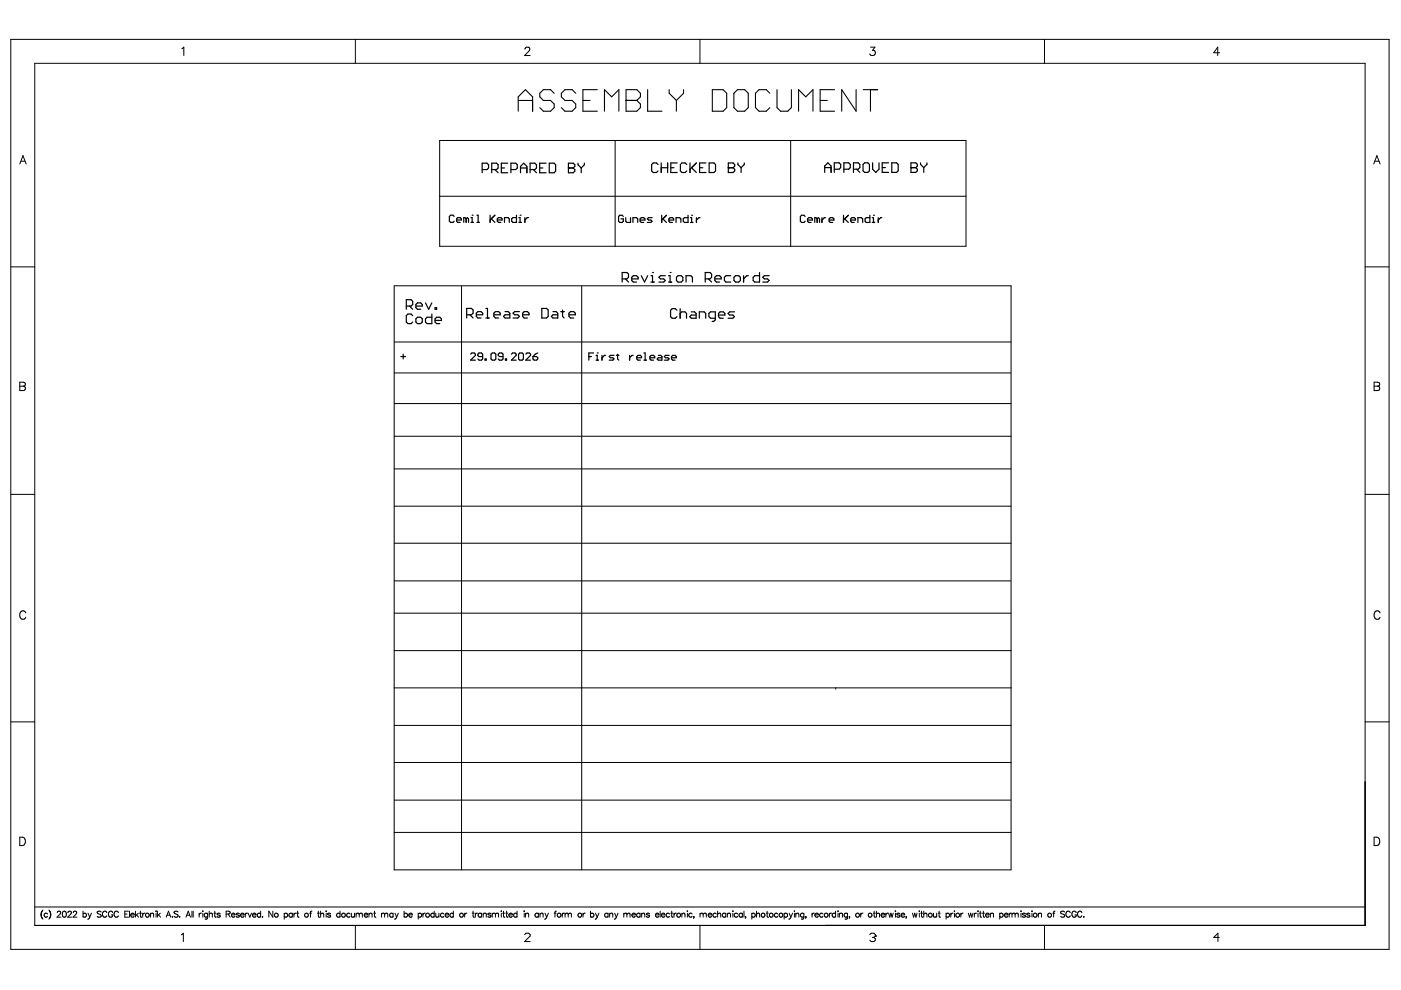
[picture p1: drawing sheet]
<svg xmlns="http://www.w3.org/2000/svg" width="297mm" height="210mm" viewBox="0 0 297 210" stroke-linecap="round" stroke-linejoin="round" font-family="sans-serif">
<g fill="none" stroke="#000" stroke-width=".21">
<path d="M2.3 8.3h292.2v193h-292.2zM7.4 13.4h282v182.8h-282zM38.5 10.3l.5-.3v1.8M75.3 8.3v5.1M111.3 10.4l.3-.4 .6 .2a.55 .55 0 0 1-.1 .7l-.9 .9h1.2M148.4 8.3v5.1M184.6 10h.9l-.5 .7a.59 .59 0 0 1 .4 .9 .59 .59 0 0 1-1-.2M221.5 8.3v5.1M258.6 11.2h-1.3l.9-1.2v1.8M4.2 34.8l.7-1.8 .6 1.8M4.4 34.2h.9M93.2 29.8h111.6v22.4h-111.6z"/>
<path d="M130.4 29.8v22.4M130.4 29.8h.1M167.6 29.8v22.4M291.3 34.8l.6-1.8 .7 1.8M291.5 34.2h.9M2.3 56.6h5.1M93.2 41.6h111.6M93.2 41.6h.1M289.4 56.6h5.1M83.6 60.6h130.8v123.8h-130.8zM83.6 79.1h130.7M83.6 72.5h130.8"/>
<path d="M97.9 60.7v123.7M123.3 60.7v123.7M4.2 81h.8l.3 .2 .1 .3-.4 .4a.47 .47 0 0 1 .4 .4 .47 .47 0 0 1-.4 .5h-.8zM4.2 81.9h.8M83.6 99.4h130.8M83.6 92.5h130.8M83.6 85.6h130.8M291.3 81h.8l.3 .2 .1 .3-.4 .4a.47 .47 0 0 1 .4 .4 .47 .47 0 0 1-.4 .5h-.8zM291.3 81.9h.8M2.3 104.8h5.1M83.6 115.2h130.8M83.6 107.3h130.8"/>
<path d="M289.4 104.8h5.1M5.5 129.9a.65 .65 0 0 0-.8-.4 .65 .65 0 0 0-.5 .7v.4a.65 .65 0 0 0 .5 .7 .65 .65 0 0 0 .8-.4M83.6 137.9h130.8M83.6 130h130.8M83.6 123.2h130.7M292.6 129.9a.65 .65 0 0 0-.7-.4 .65 .65 0 0 0-.6 .7v.4a.65 .65 0 0 0 .6 .7 .65 .65 0 0 0 .7-.4M2.3 153.1h5.1M83.6 145.8h130.8M83.6 153.8h130.8M177.2 145.8v.3M289.4 153.1h5.1M4.2 177.5h.6a.95 .95 0 0 1 .6 .9 .95 .95 0 0 1-.6 .9h-.6z"/>
<path d="M83.6 161.7h130.8M83.6 169.6h130.7M83.6 176.5h130.8M291.3 177.5h.6a.95 .95 0 0 1 .6 .9 .95 .95 0 0 1-.6 .9h-.6zM7.4 192.3h282M8.9 194.6l.1 .2M9 193.1l-.2 .4a1.33 1.33 0 0 0 .2 1.3M9 194.8l.1 .1M9 193.1l-.2 .7 .1 .7M9.1 193l-.1 .1M10.1 193.8a.41 .41 0 0 0-.6-.1 .41 .41 0 0 0 0 .6 .41 .41 0 0 0 .6 0M10.4 193l.1 .1"/>
<path d="M10.5 193.1l.1 .2M10.5 193.1a1.32 1.32 0 0 1 0 1.7M10.5 194.8l-.1 .1M10.6 193.3l.1 .7-.2 .8M12.1 193.5l.3-.3h.2l.3 .2-.2 .5-.6 .6h.8M13.4 193.3l.2-.1a.66 .66 0 0 1 .5 .6 .66 .66 0 0 1-.5 .7 .81 .81 0 0 1-.2-1.2zM14.4 193.5l.2-.3h.3l.2 .2-.1 .5-.7 .6h.9M15.5 193.5l.3-.3h.2l.3 .2-.2 .5-.6 .6h.8M17.6 193.8a.41 .41 0 0 1 .6-.1 .41 .41 0 0 1 0 .6 .41 .41 0 0 1-.6 0M17.6 193.2v1.3M18.7 193.6l.3 .9M19 194.5l-.4 .4"/>
<path d="M19.4 193.6l-.4 .9M21.4 193.4l-.3-.2-.5 .2 .1 .3 .7 .4v.2l-.3 .2-.5-.2M22.6 193.5a.47 .47 0 0 0-.5-.3 .47 .47 0 0 0-.4 .5v.3a.47 .47 0 0 0 .4 .5 .47 .47 0 0 0 .5-.3M23.9 193.5a.47 .47 0 0 0-.5-.3 .47 .47 0 0 0-.4 .5v.3a.46 .46 0 0 0 .4 .5 .46 .46 0 0 0 .5-.5h-.3M25.1 193.5a.47 .47 0 0 0-.5-.3 .47 .47 0 0 0-.4 .5v.3a.47 .47 0 0 0 .4 .5 .47 .47 0 0 0 .5-.3M26.5 193.8h.4M27.2 193.2h-.7v1.3h.7M27.5 193.2v1.3M27.7 194l.1 .3 .2 .2 .4-.2M27.9 193.7h.4l.1 .3h-.7zM28.7 193.2v1.3M29 194l.4 .5"/>
<path d="M29.3 193.6l-.6 .6M29.6 193.6h.4M29.8 193.2v1l.3 .3M30.2 193.6v.9M30.7 193.6l-.3 .1-.2 .3M31.9 193.9l.3-.3 .3 .1 .1 .8M31.9 193.6v.9M33 193.2h.2zM33.1 193.6v.9M33.4 193.2v1.3M33.6 194l.4 .5M34 193.6l-.6 .6"/>
<path d="M35.2 194.5l.5-1.3 .5 1.3M35.4 194h.6M36.5 194.4h.1zM37.7 193.4l-.3-.2-.5 .2 .1 .3 .7 .4v.2l-.3 .2-.5-.2M38 194.4h.2zM38.4 198.2l.5-.3v1.7M39.4 194.5l.5-1.3 .5 1.3M39.6 194h.6M40.7 193.2v1.3M41 193.2v1.3M42.2 193.6v.9M42.7 193.6l-.3 .1-.2 .3"/>
<path d="M42.9 193.2h.2zM43 193.6v.9M44 193.8a.41 .41 0 0 0-.6-.1 .41 .41 0 0 0 0 .6 .41 .41 0 0 0 .6 0M44 193.6v1.2h-.5M44.4 193.9l.3-.3 .3 .1v.8M44.4 193.2v1.3M45.4 193.6h.4M45.5 193.2v1l.3 .3M46.7 193.8l-.3-.2-.3 .1v.2l.5 .2 .1 .2-.3 .2-.4-.2M47.9 193.8l.8-.1v-.4l-.8-.1v1.3M48.4 193.8l.4 .7M49.1 194v.3l.3 .2 .4-.2"/>
<path d="M49.3 193.7h.4l.1 .3h-.7zM50.7 193.8l-.2-.2-.4 .1v.2l.6 .2v.2l-.2 .2-.4-.2M51 194l.1 .3 .2 .2 .4-.2M51.2 193.7h.4l.1 .3h-.7zM52 193.6v.9M52.5 193.6l-.3 .1-.2 .3M52.6 193.6l.4 .9 .3-.9M53.5 194l.1 .3 .2 .2 .5-.2M53.7 193.7h.4l.2 .3h-.8zM55.3 193.8a.41 .41 0 0 0-.6-.1 .41 .41 0 0 0 0 .6 .41 .41 0 0 0 .6 0M55.3 193.2v1.3M55.6 194.4h.1z"/>
<path d="M57.8 193.2v1.3l-.8-1.3v1.3M60.3 193.8a.41 .41 0 0 1 .6-.1 .41 .41 0 0 1 0 .6 .41 .41 0 0 1-.6 0M60.3 193.6v1.3M62 193.8a.41 .41 0 0 0-.6-.1 .41 .41 0 0 0 0 .6 .41 .41 0 0 0 .6 0M62 193.6v.9M62.3 193.6v.9M62.8 193.6l-.3 .1-.2 .3M62.9 193.6h.4M63.1 193.2v1l.3 .3M65.6 193.6h.5M66.1 193.2l-.3 .2v1.1M67.3 193.6h.4"/>
<path d="M67.5 193.2v1l.3 .3M68 193.9l.3-.3 .3 .1v.8M68 193.2v1.3M69.1 193.2h.1zM69.2 193.6v.9M70.1 193.8l-.2-.2-.4 .1v.2l.5 .2 .1 .2-.2 .2-.5-.2M72.1 193.8a.41 .41 0 0 0-.6-.1 .41 .41 0 0 0 0 .6 .41 .41 0 0 0 .6 0M72.1 193.2v1.3M74.2 193.8a.41 .41 0 0 0-.6-.1 .41 .41 0 0 0 0 .6 .41 .41 0 0 0 .6 0M74.5 193.6l.1 .8 .3 .1 .3-.3M75.2 193.6v.9M75.3 196.2v5.1"/>
<path d="M75.5 193.9l.3-.3 .3 .1 .1 .2M75.5 193.6v.9M76.2 193.9l.3-.3 .3 .1v.8M76.2 193.9v.6M77.2 194l.1 .3 .2 .2 .5-.2M77.4 193.7h.4l.2 .3h-.8zM78.2 193.9l.3-.3 .3 .1 .1 .8M78.2 193.6v.9M79.2 193.6h.4M79.4 193.2v1l.3 .3M80.9 193.9l.3-.3 .3 .1v.2M80.9 193.6v.9"/>
<path d="M81.5 193.9l.4-.3 .3 .1v.8M81.5 193.9v.6M83.3 193.8a.41 .41 0 0 0-.6-.1 .41 .41 0 0 0 0 .6 .41 .41 0 0 0 .6 0M83.3 193.6v.9M83.7 193.6l.4 .9M84.1 194.5l-.4 .4M84.5 193.6l-.4 .9M85.7 193.8a.41 .41 0 0 1 .6-.1 .41 .41 0 0 1 0 .6 .41 .41 0 0 1-.6 0M85.7 193.2v1.3M86.7 194v.3l.3 .2 .4-.2M86.9 193.7h.4l.1 .3h-.7zM88.7 193.8a.41 .41 0 0 1 .6-.1 .41 .41 0 0 1 0 .6 .41 .41 0 0 1-.6 0"/>
<path d="M88.7 193.6v1.3M89.7 193.6v.9M90.2 193.6l-.4 .1-.1 .3M92.1 193.8a.41 .41 0 0 0-.6-.1 .41 .41 0 0 0 0 .6 .41 .41 0 0 0 .6 0M92.1 193.2v1.3M92.4 193.6l.1 .8 .3 .1 .3-.3M93.1 193.6v.9M94.1 193.8a.41 .41 0 0 0-.6-.1 .41 .41 0 0 0 0 .6 .41 .41 0 0 0 .6 0M94.4 194l.1 .3 .2 .2 .4-.2M94.6 193.7h.4l.1 .3h-.7zM96.1 193.8a.41 .41 0 0 0-.6-.1 .41 .41 0 0 0 0 .6 .41 .41 0 0 0 .6 0M96.1 193.2v1.3"/>
<path d="M98.5 193.6v.9M99 193.6l-.3 .1-.2 .3M100.1 193.6h.4M100.3 193.2v1l.3 .3M100.8 193.6v.9M101.3 193.6l-.3 .1-.2 .3M102.1 193.8a.41 .41 0 0 0-.6-.1 .41 .41 0 0 0 0 .6 .41 .41 0 0 0 .6 0M102.1 193.6v.9M102.4 193.9l.3-.3 .3 .1 .1 .8M102.4 193.6v.9M104.1 193.8l-.2-.2-.4 .1v.2l.5 .2 .1 .2-.2 .2-.5-.2M104.4 193.9l.3-.3 .3 .1v.2"/>
<path d="M104.4 193.6v.9M105 193.9l.3-.3 .3 .1 .1 .8M105 193.9v.6M106.2 193.2h.1zM106.3 193.6v.9M106.6 193.6h.4M106.7 193.2v1l.4 .3M107.2 193.6h.5M107.4 193.2v1l.3 .3M107.9 194l.1 .3 .2 .2 .4-.2M108 193.8l.4-.2 .2 .4h-.7zM109.6 193.8a.41 .41 0 0 0-.6-.1 .41 .41 0 0 0 0 .6 .41 .41 0 0 0 .6 0"/>
<path d="M109.6 193.2v1.3M111.1 193.2h.1zM111.1 193.6v.9M111.2 198.2l.3-.3h.6l.3 .3v.3l-1.2 1.1h1.2M111.4 193.9l.3-.3 .3 .1 .1 .8M111.4 193.6v.9M114.1 193.8a.41 .41 0 0 0-.5-.1 .41 .41 0 0 0 0 .6 .41 .41 0 0 0 .5 0M114.1 193.6v.9M114.5 193.9l.3-.3 .3 .1 .1 .8M114.5 193.6v.9M115.5 193.6l.4 .9M115.9 194.5l-.4 .4"/>
<path d="M116.3 193.6l-.4 .9M117.5 193.6h.4M118 193.2l-.3 .2v1.1M119.2 193.6v.9M119.7 193.6l-.3 .1-.2 .3M119.8 193.9l.3-.3 .3 .1 .1 .2M119.8 193.6v.9M120.5 193.9l.3-.3 .3 .1v.8M120.5 193.9v.6M123.6 193.6v.9M124.1 193.6l-.3 .1-.2 .3M125.2 193.8a.41 .41 0 0 1 .6-.1 .41 .41 0 0 1 0 .6 .41 .41 0 0 1-.6 0"/>
<path d="M125.2 193.2v1.3M126.3 193.6l.3 .9M126.6 194.5l-.4 .4M127 193.6l-.4 .9M128.9 193.8a.41 .41 0 0 0-.6-.1 .41 .41 0 0 0 0 .6 .41 .41 0 0 0 .6 0M128.9 193.6v.9M129.3 193.9l.3-.3 .3 .1v.8M129.3 193.6v.9M130.3 193.6l.4 .9M130.7 194.5l-.4 .4M131 193.6l-.3 .9M132.3 193.9l.3-.3 .3 .1v.2"/>
<path d="M132.3 193.6v.9M132.9 193.9l.3-.3 .3 .1 .1 .8M132.9 193.9v.6M134 194v.3l.3 .2 .4-.2M134.2 193.7h.4l.1 .3h-.7zM135.7 193.8a.41 .41 0 0 0-.6-.1 .41 .41 0 0 0 0 .6 .41 .41 0 0 0 .6 0M135.7 193.6v.9M136 193.9l.3-.3 .3 .1 .1 .8M136 193.6v.9M137.7 193.8l-.2-.2-.4 .1v.2l.5 .2 .1 .2-.2 .2-.5-.2M139 194v.3l.3 .2 .4-.2M139.2 193.7h.4l.1 .3h-.7z"/>
<path d="M140 193.2v1.3M140.2 194l.1 .3 .2 .2 .5-.2M140.4 193.7h.4l.2 .3h-.8zM142 193.8a.41 .41 0 0 0-.6-.1 .41 .41 0 0 0 0 .6 .41 .41 0 0 0 .6 0M142.2 193.6h.5M142.4 193.2v1l.3 .3M142.9 193.6v.9M143.4 193.6l-.3 .1-.2 .3M144.6 193.9l.3-.3 .3 .1v.8M144.6 193.6v.9M145.7 193.2h.1zM145.7 193.6v.9"/>
<path d="M146.8 193.8a.41 .41 0 0 0-.6-.1 .41 .41 0 0 0 0 .6 .41 .41 0 0 0 .6 0M147 194.4h.1zM147.1 194.4l-.1 .3M148.4 196.2v5.1M148.4 193.6v.9M148.4 193.9l.3-.3 .3 .1 .1 .2M149.1 193.9l.3-.3 .3 .1 .1 .8M149.1 193.9v.6M150.2 194v.3l.3 .2 .4-.2M150.3 193.7h.5l.1 .3h-.7zM151.9 193.8a.41 .41 0 0 0-.6-.1 .41 .41 0 0 0 0 .6 .41 .41 0 0 0 .6 0M152.1 193.9l.3-.3 .4 .1v.8"/>
<path d="M152.1 193.2v1.3M153.9 193.8a.41 .41 0 0 0-.6-.1 .41 .41 0 0 0 0 .6 .41 .41 0 0 0 .6 0M153.9 193.6v.9M154.2 193.9l.3-.3 .3 .1 .1 .8M154.2 193.6v.9M155.3 193.2h.1zM155.4 193.6v.9M156.4 193.8a.41 .41 0 0 0-.6-.1 .41 .41 0 0 0 0 .6 .41 .41 0 0 0 .6 0M157.4 193.8a.41 .41 0 0 0-.6-.1 .41 .41 0 0 0 0 .6 .41 .41 0 0 0 .6 0M157.4 193.6v.9M157.7 193.2v1.3M158 194.4h.1z"/>
<path d="M158.1 194.4l-.1 .3M159.4 193.8a.41 .41 0 0 1 .6-.1 .41 .41 0 0 1 0 .6 .41 .41 0 0 1-.6 0M159.4 193.6v1.3M160.4 193.9l.3-.3 .3 .1 .1 .8M160.4 193.2v1.3M162.5 193.6h.4M162.6 193.2v1l.3 .3M164.9 193.8a.41 .41 0 0 0-.6-.1 .41 .41 0 0 0 0 .6 .41 .41 0 0 0 .6 0M166.3 193.8a.41 .41 0 0 1 .6-.1 .41 .41 0 0 1 0 .6 .41 .41 0 0 1-.6 0M166.3 193.6v1.3M167.3 193.6l.4 .9M167.7 194.5l-.4 .4"/>
<path d="M168 193.6l-.3 .9M168.4 193.2h.1zM168.4 193.6v.9M168.7 193.9l.3-.3 .3 .1 .1 .8M168.7 193.6v.9M170.4 193.8a.41 .41 0 0 0-.6-.1 .41 .41 0 0 0 0 .6 .41 .41 0 0 0 .6 0M170.4 193.6v1.2h-.5M170.8 194.4h.1zM170.9 194.4l-.1 .3M172.2 193.6v.9M172.7 193.6l-.3 .1-.2 .3M172.8 194v.3l.3 .2 .4-.2"/>
<path d="M173 193.7h.4l.1 .3h-.7zM174.5 193.8a.41 .41 0 0 0-.6-.1 .41 .41 0 0 0 0 .6 .41 .41 0 0 0 .6 0M175.8 193.6v.9M176.3 193.6l-.3 .1-.2 .3M177.2 193.8a.41 .41 0 0 0-.6-.1 .41 .41 0 0 0 0 .6 .41 .41 0 0 0 .6 0M177.2 193.2v1.3M177.6 193.2h.1zM177.7 193.6v.9M178 193.9l.3-.3 .3 .1v.8M178 193.6v.9M179.7 193.8a.41 .41 0 0 0-.6-.1 .41 .41 0 0 0 0 .6 .41 .41 0 0 0 .6 0M179.7 193.6l-.1 1.2h-.5"/>
<path d="M180 194.4h.1zM180.1 194.4l-.1 .3M182.5 193.6v.9M183 193.6l-.3 .1-.2 .3M184.4 198.2l.3-.3h.6l.3 .3v.3M185 198.8h.3M185.1 193.6h.5M185.3 198.8l.3 .2v.3l-.3 .3h-.6l-.3-.3M185.3 193.2v1l.3 .3M185.6 198.5h.1M185.6 198.5l-.3 .3M185.8 193.9l.3-.3 .3 .1 .1 .8"/>
<path d="M185.8 193.2v1.3M186.8 194l.1 .3 .2 .2 .4-.2M187 193.7h.4l.1 .3h-.7zM187.8 193.6v.9M188.3 193.6l-.3 .1-.2 .3M188.4 193.6l.3 .9 .2-.9 .2 .9 .3-.9M189.8 193.2h.1zM189.9 193.6v.9M190.8 193.8l-.2-.2-.4 .1v.2l.5 .2 .1 .2-.2 .2-.5-.2M191.1 194v.3l.3 .2 .4-.2M191.3 193.7h.4l.1 .3h-.7zM192.1 194.4h.1z"/>
<path d="M192.2 194.4l-.1 .3M193.5 193.6l.2 .9 .3-.9 .2 .9 .2-.9M194.9 193.2h.1zM194.9 193.6v.9M195.2 193.6h.4M195.4 193.2v1l.3 .3M195.9 193.9l.3-.3 .3 .1v.8M195.9 193.2v1.3M197.9 193.6l.1 .8 .3 .1 .3-.3M198.6 193.6v.9M198.9 193.6h.4M199.1 193.2v1l.3 .3"/>
<path d="M200.6 193.8a.41 .41 0 0 1 .6-.1 .41 .41 0 0 1 0 .6 .41 .41 0 0 1-.6 0M200.6 193.6v1.3M201.6 193.6v.9M202.1 193.6l-.3 .1-.2 .3M202.3 193.2h.1zM202.4 193.6v.9M203.7 193.6v.9M204.2 193.6l-.3 .1-.2 .3M205.3 193.6l.3 .9 .2-.9 .2 .9 .3-.9M206.6 193.6v.9M207.1 193.6l-.3 .1-.2 .3M207.3 193.2h.1z"/>
<path d="M207.4 193.6v.9M207.6 193.6h.5M207.8 193.2v1l.3 .3M208.3 193.6h.4M208.5 193.2v1l.3 .3M209 194v.3l.3 .2 .4-.2M209.2 193.7h.4l.1 .3h-.7zM210 193.9l.3-.3 .3 .1v.8M210 193.6v.9M212 193.8a.41 .41 0 0 1 .6-.1 .41 .41 0 0 1 0 .6 .41 .41 0 0 1-.6 0M212 193.6v1.3M213 194v.3l.3 .2 .4-.2"/>
<path d="M213.1 193.7h.5l.1 .3h-.7zM214 193.6v.9M214.4 193.6l-.3 .1-.1 .3M214.6 193.9l.3-.3 .3 .1v.2M214.6 193.6v.9M215.2 193.9l.3-.3 .3 .1 .1 .8M215.2 193.9v.6M216.4 193.2h.1zM216.5 193.6v.9M217.4 193.8l-.2-.2-.4 .1v.2l.6 .2v.2l-.2 .2-.4-.2M218.4 193.8l-.3-.2-.4 .1v.2l.6 .2 .1 .2-.3 .2-.4-.2M218.7 193.2h.2z"/>
<path d="M218.8 193.6v.9M220.1 193.9l.4-.3 .3 .1v.8M220.1 193.6v.9M221.5 196.2v5.1M223.2 193.6h.4M223.7 193.2l-.3 .2v1.1M225.7 193.4l-.3-.2-.5 .2 .1 .3 .7 .4v.2l-.3 .2-.5-.2M226.9 193.5a.47 .47 0 0 0-.5-.3 .47 .47 0 0 0-.4 .5v.3a.47 .47 0 0 0 .4 .5 .47 .47 0 0 0 .5-.3M228.2 193.5a.47 .47 0 0 0-.6-.3 .47 .47 0 0 0-.3 .5v.3a.46 .46 0 0 0 .4 .5 .46 .46 0 0 0 .5-.5h-.3M229.4 193.5a.47 .47 0 0 0-.6-.3 .47 .47 0 0 0-.3 .5v.3a.47 .47 0 0 0 .3 .5 .47 .47 0 0 0 .6-.3M229.7 194.4h.2zM258.5 198.8h-1.2l.9-.9v1.7"/>
<circle cx="31.2" cy="194" r=".42"/>
<circle cx="58.6" cy="194" r=".42"/>
<circle cx="65" cy="194" r=".42"/>
<circle cx="72.8" cy="194" r=".42"/>
<circle cx="90.6" cy="194" r=".42"/>
<circle cx="97.8" cy="194" r=".42"/>
<circle cx="118.5" cy="194" r=".42"/>
<circle cx="122.9" cy="194.1" r=".41"/>
<circle cx="143.9" cy="194" r=".42"/>
<circle cx="161.8" cy="194" r=".42"/>
<circle cx="163.5" cy="194" r=".42"/>
<circle cx="165.6" cy="194" r=".42"/>
<circle cx="175.1" cy="194" r=".42"/>
<circle cx="181.8" cy="194" r=".42"/>
<circle cx="184.5" cy="194" r=".42"/>
<circle cx="197.2" cy="194" r=".42"/>
<circle cx="203" cy="194" r=".42"/>
<circle cx="219.5" cy="194" r=".42"/>
<circle cx="222.5" cy="194" r=".42"/>
</g>
<g fill="none" stroke="#000" stroke-width=".23">
<path d="M117.5 19.8l-.8-.8h-1.5l-.8 .8v.7l.8 .8h1.5l.8 .8v.7l-.8 .8h-1.5l-.8-.8M122.1 19.8l-.8-.8h-1.5l-.8 .8v.7l.8 .8h1.5l.8 .8v.7l-.8 .8h-1.5l-.8-.8M126.6 19h-3v4.6h3M132.7 19h2.3l.8 .8v.7l-.8 .8 .8 .8v.7l-.8 .8h-2.3zM137.3 19v4.6h3.1M141.9 19v.8l1.5 1.5M144.9 19v.8l-1.5 1.5M151 19h2.3l.8 .8v3l-.8 .8h-2.3zM155.6 19.8l.8-.8h1.5l.7 .8v3l-.7 .8h-1.5l-.8-.8zM163.2 19.8l-.7-.8h-1.6l-.7 .8v3l.7 .8h1.6l.7-.8M164.7 19v3.8l.8 .8h1.5l.8-.8v-3.8M176.9 19h-3v4.6h3"/>
<path d="M181.5 19v4.6l-3-4.6v4.6M183 19h3.1M184.6 19v4.6M109.9 23.6v-3.1l1.5-1.5 1.5 1.5v3.1M109.9 21.3h3M123.6 21.3h1.5M128.2 23.6v-4.6l1.5 1.5 1.5-1.5v4.6M132.7 21.3h.1M132.7 21.3h2.3M143.4 21.3v2.3M169.3 23.6v-4.6l1.5 1.5 1.6-1.5v4.6M173.9 21.3h1.5"/>
</g>
<g fill="none" stroke="#000" stroke-width=".25">
<path d="M102.2 36h1l.4-.4v-.7l-.4-.3h-1v2M104.3 36h1l.3-.4v-.7l-.3-.3h-1v2M104.9 36l.7 .6M106.3 35.6h.7M107.6 34.6h-1.3v2h1.3M108.3 36h1l.4-.4v-.7l-.4-.3h-1v2M110.4 35.6h1.3M110.4 36.6v-1.3l.6-.7 .7 .7v1.3M112.4 36h1l.3-.4v-.7l-.3-.3h-1v2M113.1 36l.6 .6M114.4 35.6h.7M115.8 34.6h-1.4v2h1.4"/>
<path d="M116.5 34.6h1l.3 .3v1.4l-.3 .3h-1zM120.5 35.6h.1M120.5 34.6h1l.4 .3v.4l-.4 .3 .4 .4v.3l-.4 .3h-1zM120.5 35.6h1M122.6 34.6v.3l.6 .7M123.2 35.6v1M123.9 34.6v.3l-.7 .7M139.5 34.9l-.3-.4h-.7l-.3 .4v1.3l.3 .4h.7l.3-.4M140.2 34.5v2.1M140.2 35.6h1.3M141.5 34.5v2.1M142.2 35.6h.7"/>
<path d="M143.6 34.5h-1.4v2.1h1.4M145.6 34.9l-.3-.4h-.7l-.3 .4v1.3l.3 .4h.7l.3-.4M146.3 34.5v2.1M146.6 35.6l1 1M147.6 34.5l-1.3 1.4M148.3 35.6h.7M149.7 34.5h-1.4v2.1h1.4M150.4 34.5h1l.3 .4v1.3l-.3 .4h-1zM154.4 35.6h.1M154.4 34.5h1l.4 .4v.3l-.4 .4 .4 .3v.3l-.4 .4h-1zM154.4 35.6h1M156.4 34.5v.4l.7 .7"/>
<path d="M157.1 35.6v1M157.8 34.5v.4l-.7 .7M174.9 36.6v-1.4l.6-.7 .7 .7v1.4M174.9 35.5h1.3M176.9 35.9h1l.3-.4v-.6l-.3-.4h-1v2.1M178.9 35.9h1l.4-.4v-.6l-.4-.4h-1v2.1M180.9 35.9h1.1l.3-.4v-.6l-.3-.4h-1.1v2.1M181.6 35.9l.7 .7M183 34.9l.3-.4h.7l.3 .4v1.3l-.3 .4h-.7l-.3-.4zM185 34.5v1.4l.7 .7 .7-.7v-1.4M187 35.5h.7M188.4 34.5h-1.4v2.1h1.4"/>
<path d="M189.1 34.5h1l.3 .4v1.3l-.3 .4h-1zM193.1 35.5h.1M193.1 35.5h1.1M193.1 34.5h1.1l.3 .4v.3l-.3 .3 .3 .4v.3l-.3 .4h-1.1zM195.2 34.5v.4l.7 .6M195.9 35.5v1.1M196.5 34.5v.4l-.6 .6M96.3 45.9l-.3-.3h-.5l-.2 .3v1l.2 .3h.5l.3-.3M96.8 46.6h1v-.2l-.2-.3h-.5l-.3 .3v.5l.3 .3h.5M98.8 46.4l-.2-.3h-.3v1.1M98.8 46.4v.8M98.8 46.4l.3-.3 .2 .3v.8"/>
<path d="M99.8 47.2h.6M99.8 46.1h.3v1.1M100.1 45.6h.1M101.1 45.6h.3v1.6M101.1 47.2h.5M103.9 45.6v1.6M104.2 46.4l.7 .8M104.9 45.6l-1 1M105.4 46.6h1.1v-.2l-.3-.3h-.5l-.3 .3v.5l.3 .3h.5M107 47.2v-1.1h.7l.3 .3v.8M109.5 45.6v1.6h-.8l-.2-.3v-.5l.2-.3h.8M110 47.2h.5"/>
<path d="M110 46.1h.3v1.1M110.3 45.6h.1M111.3 46.1v1.1M112 46.1h-.2l-.5 .5M131.9 59.1h1l.4-.3v-.7l-.4-.3h-1v2M132.2 45.9l-.3-.3h-.5l-.3 .3v1l.3 .3h.5l.3-.3v-.5h-.5M132.6 59.1l.7 .7M132.7 46.1v.8l.2 .3h.8v-1.1M133.9 59.1h1.4v-.3l-.3-.3h-.7l-.4 .3v.7l.4 .3h.7M134.2 47.2v-1.1h.8l.2 .3v.8M135.7 46.7h1v-.3l-.2-.3h-.5l-.3 .3v.5l.3 .3h.5M136 58.5l.7 1.3 .6-1.3"/>
<path d="M138 59.8h.7M138 58.5h.3v1.3M138.3 46.1h-.8l-.3 .3 .3 .3h.5l.3 .2-.3 .3h-.8M138.3 57.8h.1M140.3 45.6v1.6M140.5 46.4l.8 .8M141.1 58.5h-1.1l-.3 .3 .3 .3h.7l.4 .4-.4 .3h-1M141.3 45.6l-1 1.1M141.7 59.8h.7M141.7 58.5h.4v1.3M141.8 46.7h1v-.3l-.2-.3h-.5l-.3 .3v.5l.3 .3h.5M142.1 57.8h.1"/>
<path d="M143.3 47.2v-1.1h.8l.3 .3v.8M143.4 58.8l.4-.3h.6l.4 .3v.7l-.4 .3h-.6l-.4-.3zM145.5 59.8v-1.3h1l.3 .3v1M145.9 45.6v1.6h-.8l-.2-.3v-.5l.2-.3h.8M146.4 47.2h.5M146.4 46.1h.2v1.1M146.6 45.6h.1M147.7 46.1v1.1M148.4 46.1h-.2l-.5 .6M149.5 59.1h1l.4-.3v-.7l-.4-.3h-1v2M150.2 59.1l.7 .7M151.6 59.1h1.3v-.3l-.3-.3h-.7l-.3 .3v.7l.3 .3h.7"/>
<path d="M154.9 58.5h-1l-.3 .3v.7l.3 .3h1M155.6 58.8l.4-.3h.6l.4 .3v.7l-.4 .3h-.6l-.4-.3zM157.6 58.5v1.3M158.7 58.5h-.4l-.7 .6M161 57.8v2h-1l-.3-.3v-.7l.3-.3h1M163.1 58.5h-1l-.4 .3 .4 .3h.6l.4 .4-.4 .3h-1M170.7 45.9l-.2-.3h-.6l-.2 .3v1l.2 .3h.6l.2-.3M171.2 46.7h1v-.3l-.2-.3h-.5l-.3 .3v.5l.3 .3h.5M173.3 46.4l-.3-.3h-.3v1.1M173.3 46.4v.8M173.3 46.4l.2-.3 .3 .3v.8M174.3 46.1v1.1"/>
<path d="M175 46.1h-.2l-.5 .6M175.8 46.7h1v-.3l-.2-.3h-.6l-.2 .3v.5l.2 .3h.6M178.8 45.6v1.6M179.1 46.4l.8 .8M179.9 45.6l-1.1 1.1M180.4 46.7h1v-.3l-.3-.3h-.5l-.2 .3v.5l.2 .3h.5M181.9 47.2v-1.1h.7l.3 .3v.8M184.4 45.6v1.6h-.7l-.3-.3v-.5l.3-.3h.7M184.9 47.2h.5M184.9 46.1h.3v1.1M185.2 45.6h.1M186.2 46.1v1.1"/>
<path d="M187 46.1h-.3l-.5 .6M85 75.6h1M85.5 75.1v1M86.1 64.9h1.1l.3-.3v-.7l-.3-.4h-1.1v2.1M86.8 64.9l.7 .7M87.5 66.9l-.3-.3h-.7l-.4 .3v1.4l.4 .3h.7l.3-.3M88.2 64.9h1.3v-.3l-.3-.4h-.7l-.3 .4v.6l.3 .4h.7M88.2 67.6l.3-.3h.7l.3 .3v.7l-.3 .3h-.7l-.3-.3zM90.2 64.2l.7 1.4 .7-1.4M91.6 66.6v2h-1.1l-.3-.3v-.7l.3-.3h1.1M92.2 65.2h.4v.4h-.4zM92.2 67.9h1.4v-.3l-.3-.3h-.7l-.4 .3v.7l.4 .3h.7"/>
<path d="M99 66.7h1l.3-.3v-.7l-.3-.3h-1v2M99.6 66.7l.7 .7M99.8 75.1l.2-.3h.6l.2 .3v.2l-1 1.1h1M101 66.7h1.3v-.3l-.3-.3h-.7l-.3 .3v.7l.3 .3h.7M102.3 75.6h-.7l-.3-.3v-.2l.3-.3h.5l.2 .3v1l-.2 .3h-.5l-.3-.3M102.8 76.1h.3v.3h-.3zM103 65.4h.4v2M103 67.4h.7M104.1 75.1l.3-.3h.5l.2 .3v1l-.2 .3h-.5l-.3-.3zM104.7 66.7h1.4v-.3l-.4-.3h-.7l-.3 .3v.7l.3 .3h.7M106.6 75.6h-.7l-.3-.3v-.2l.3-.3h.5l.2 .3v1l-.2 .3h-.5l-.3-.3M107.1 66.1h.7l.3 .3v1h-1l-.4-.3 .4-.4h1"/>
<path d="M107.2 76.1h.2v.3h-.2zM108.4 75.1l.3-.3h.5l.2 .3v.2l-1 1.1h1M109.9 75.1l.3-.3h.5l.3 .3v1l-.3 .3h-.5l-.3-.3zM110.1 66.1h-1l-.3 .3 .3 .3h.7l.3 .4-.3 .3h-1M110.8 66.7h1.4v-.3l-.4-.3h-.7l-.3 .3v.7l.3 .3h.7M111.5 75.1l.2-.3h.5l.3 .3v.2l-1 1.1h1M113 75.6h.8l.2 .3v.2l-.2 .3h-.5l-.3-.3zM114 74.8l-1 .8M114.9 65.4h1l.3 .3v1.4l-.3 .3h-1zM117.2 66.1h.7l.4 .3v1h-1.1l-.3-.3 .3-.4h1.1M118.9 66.1h.7M119.3 65.7v1.4l.3 .3"/>
<path d="M120.6 66.7h1.4v-.3l-.4-.3h-.6l-.4 .3v.7l.4 .3h.6M124.8 75.6h.6M125.9 74.8h-1.1v1.6M126.4 76.4h.5M126.4 75.3h.2v1.1M126.6 74.8h.1M127.6 75.3v1.1M128.4 75.3h-.3l-.5 .6M130.2 75.3h-.8l-.2 .3 .2 .3h.5l.3 .2-.3 .3h-.7M130.7 75.3h.5M130.9 75.1v1l.3 .3M133.5 75.3v1.1"/>
<path d="M134.2 75.3h-.2l-.5 .6M135 75.9h1v-.3l-.2-.3h-.5l-.3 .3v.5l.3 .3h.5M136.5 76.4h.5M136.5 74.8h.3v1.6M137.8 75.9h1v-.3l-.2-.3h-.5l-.3 .3v.5l.3 .3h.5M139.6 75.3h.5l.2 .3v.8h-.7l-.3-.3 .3-.2h.7M141.9 75.3h-.8l-.3 .3 .3 .3h.5l.3 .2-.3 .3h-.8M142.4 75.9h1v-.3l-.3-.3h-.5l-.2 .3v.5l.2 .3h.5M143.5 65.8l-.3-.4h-.7l-.3 .4v1.3l.3 .4h.7l.3-.4M144.2 66.5l.3-.4h.7l.4 .4v1M144.2 65.4v2.1M146.6 66.1h.7l.3 .4v1h-1l-.4-.4 .4-.3h1"/>
<path d="M148.3 67.5v-1.4h1l.3 .4v1M151.7 67.5h-1.1l-.3-.4v-.6l.3-.4h1.1v1.7l-.4 .4h-.3M152.3 66.8h1.4v-.3l-.3-.4h-.7l-.4 .4v.6l.4 .4h.7M155.7 66.1h-1l-.3 .4 .3 .3h.7l.3 .3-.3 .4h-1"/>
</g>
</svg>
